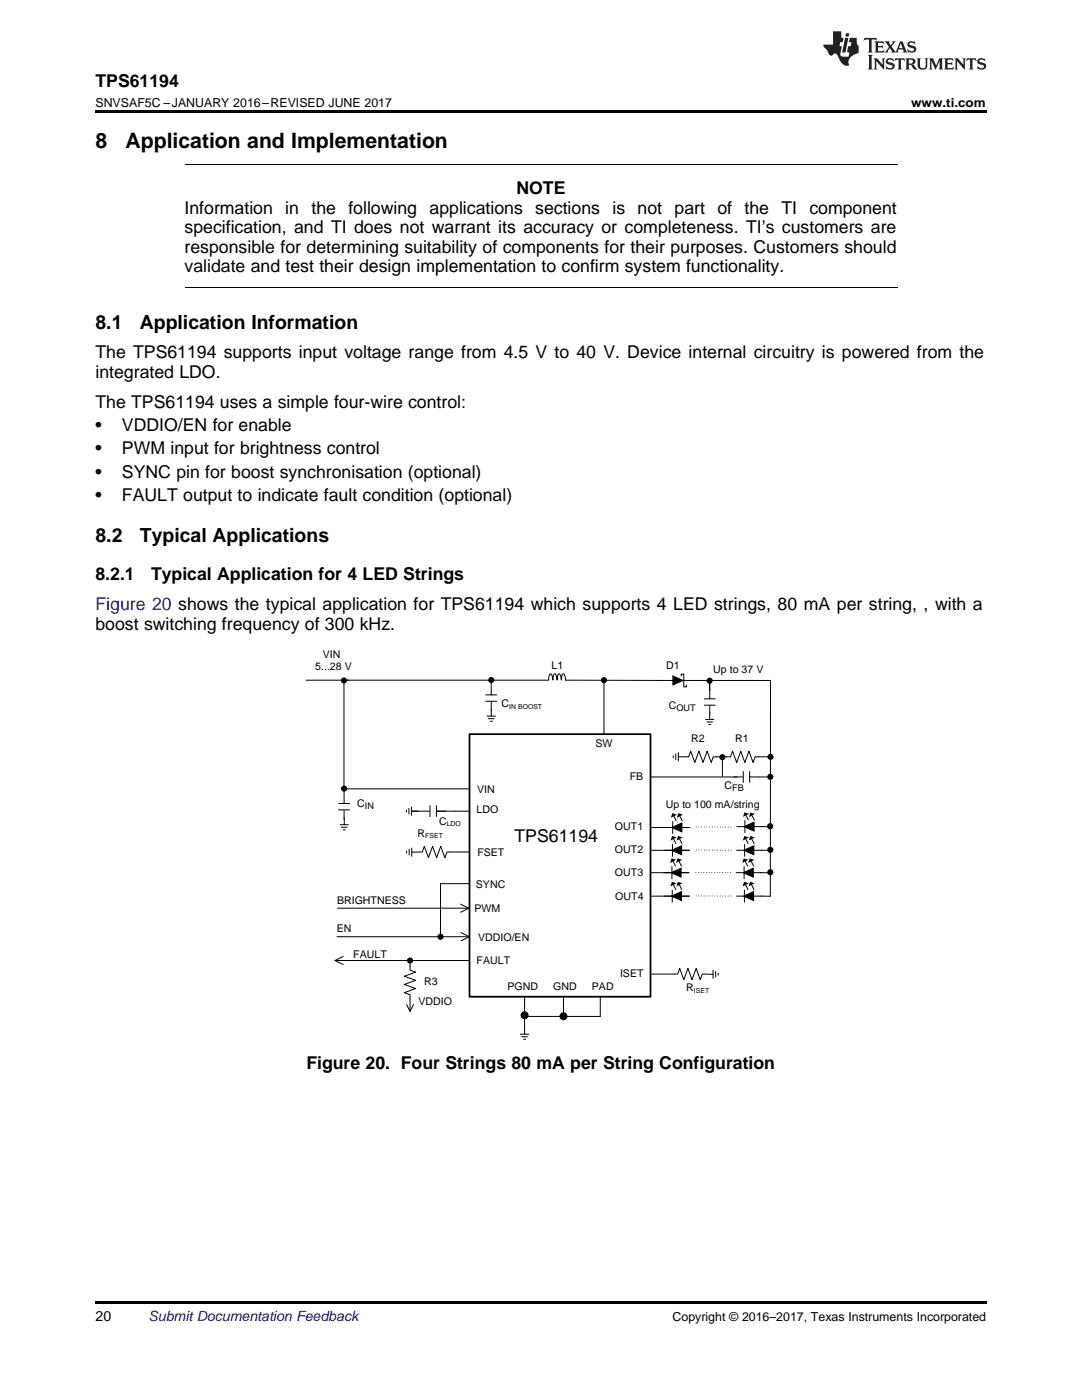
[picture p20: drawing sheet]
<svg xmlns="http://www.w3.org/2000/svg" width="216mm" height="279mm" viewBox="0 0 216 279" stroke-linecap="round" stroke-linejoin="round" font-family="sans-serif">
<defs><g id="words">
<g font-size="4.2">
<text x="19" y="29.6">8</text>
<text x="25" y="29.6">Application and Implementation</text>
</g>
<g font-size="3.9">
<text x="19" y="65.6">8.1</text>
<text x="27.9" y="65.6">Application Information</text>
<text x="19" y="108.1">8.2</text>
<text x="27.9" y="108.1">Typical Applications</text>
</g>
<g font-size="3.5">
<text x="19" y="17.3">TPS61194</text>
<text x="103" y="38.8">NOTE</text>
<text x="36.8" y="42.7">Information</text>
<text x="36.8" y="46.6">specification, and TI does not warrant its accuracy or completeness. TI’s customers are</text>
<text x="56.9" y="42.7">in the</text>
<text x="69.5" y="42.7">following applications</text>
<text x="106.8" y="42.7">sections</text>
<text x="122.2" y="42.7">is</text>
<text x="127.2" y="42.7">not</text>
<text x="134.6" y="42.7">part</text>
<text x="143.1" y="42.7">of</text>
<text x="148.5" y="42.7">the</text>
<text x="155.9" y="42.7">TI component</text>
<text x="36.8" y="50.4">responsible for determining suitability of components for their purposes. Customers should</text>
<text x="36.8" y="54.3">validate and test their design implementation to confirm system functionality.</text>
<text x="19" y="71.5">The TPS61194 supports input voltage range from 4.5 V to 40 V. Device internal circuitry is powered from the</text>
<text x="19" y="75.4">integrated LDO.</text>
<text x="19" y="81.4">The TPS61194 uses a simple four-wire control:</text>
<text x="19" y="86">•</text>
<text x="24.3" y="86">VDDIO/EN for enable</text>
<text x="19" y="90.7">•</text>
<text x="19" y="95.4">•</text>
<text x="24.3" y="90.7">PWM input for brightness control</text>
<text x="24.3" y="95.4">SYNC pin for boost synchronisation (optional)</text>
<text x="19" y="100">•</text>
<text x="24.3" y="100">FAULT output to indicate fault condition (optional)</text>
<text x="19" y="115.8">8.2.1</text>
<text x="30.1" y="115.8">Typical Application for 4 LED Strings</text>
<text x="19" y="125.7">boost switching frequency of 300 kHz.</text>
<text x="102.7" y="168.1">TPS61194</text>
<text x="61.1" y="213.3">Figure 20. Four Strings 80 mA per String Configuration</text>
</g>
<text font-size="3.5" fill="#00f" x="19" y="121.8">Figure 20 shows the typical application for TPS61194 which supports 4 LED strings, 80 mA per string, , with a</text>
<text font-size="2.8" x="19" y="263.6">20</text>
<text font-size="2.8" fill="#0000c8" x="29.6" y="263.6">Submit Documentation Feedback</text>
<g font-size="2.5">
<text x="19" y="21.4">SNVSAF5C –JANUARY 2016–REVISED JUNE 2017</text>
<text x="181.8" y="21.4">www.ti.com</text>
<text x="134.2" y="263.6">Copyright © 2016–2017, Texas Instruments Incorporated</text>
</g>
<g font-size="2.1">
<text x="64.4" y="131.3">VIN</text>
<text x="62.9" y="133.6">5...28 V</text>
<text x="110" y="133.5">L1</text>
<text x="132.9" y="133.6">D1</text>
<text x="142.3" y="134.3">Up to 37 V</text>
<text x="100.1" y="141.2">C</text>
<text x="133.5" y="141.4">C</text>
<text x="118.8" y="149.2">SW</text>
<text x="137.9" y="148.1">R2</text>
<text x="146.7" y="148.1">R1</text>
<text x="125.7" y="155.6">FB</text>
<text x="71.3" y="161.1">C</text>
<text x="95.2" y="158.3">VIN</text>
<text x="132.9" y="161.2">Up to 100 mA/string</text>
<text x="144.5" y="157.5">C</text>
<text x="83.3" y="167">R</text>
<text x="87.6" y="164.6">C</text>
<text x="95.1" y="162.3">LDO</text>
<text x="122.7" y="165.7">OUT1</text>
<text x="95.2" y="170.8">FSET</text>
<text x="122.7" y="170.3">OUT2</text>
<text x="95" y="177.2">SYNC</text>
<text x="122.7" y="174.9">OUT3</text>
<text x="122.8" y="179.6">OUT4</text>
<text x="67.3" y="180.4">BRIGHTNESS</text>
<text x="94.7" y="182">PWM</text>
<text x="67.2" y="186.1">EN</text>
<text x="70.5" y="191.1">FAULT</text>
<text x="95.4" y="187.9">VDDIO/EN</text>
<text x="84.6" y="196.6">R3</text>
<text x="95.1" y="192.3">FAULT</text>
<text x="101.3" y="197.5">PGND</text>
<text x="110.4" y="197.5">GND</text>
<text x="118.1" y="197.5">PAD</text>
<text x="123.7" y="195">ISET</text>
<text x="136.9" y="197.8">R</text>
<text x="83.5" y="200.7">VDDIO</text>
</g>
<g font-size="1.8">
<text x="135" y="141.8">OUT</text>
<text x="72.8" y="161.4">IN</text>
<text x="146.1" y="157.9">FB</text>
</g>
<g font-size="1.4">
<text x="101.6" y="141.5">IN BOOST</text>
<text x="84.9" y="167.3">FSET</text>
<text x="89.2" y="164.9">LDO</text>
<text x="138.5" y="198.1">ISET</text>
</g>
</g></defs>
<path d="M19 259.7h177.8v.5h-177.8z" fill="#000"/>
<path d="M93.7 146.5h36.1v52.4h-36.1z" fill-rule="evenodd" fill="#fff"/>
<path d="M93.7 146.5h36.1v52.4h-36.1z" fill="none" stroke="#000" stroke-width=".35"/>
<g fill="#000">
<path d="M134.3 134.9l2 .9-2 .9zM134 171.3l.9 .3-1.2 .6zM134.1 176l.9 .3-1.2 .6zM134.1 166.8l.9 .3-1.2 .6zM134.2 162.3l.9 .3-1.2 .6zM135.2 171.3l.9 .3-1.2 .6zM135.3 176l.9 .3-1.2 .6zM135.3 166.8l.9 .3-1.2 .6zM135.4 162.3l.9 .3-1.2 .6zM133.9 174.2l2-.9v1.7zM134 178.8l2-.8v1.7zM134 169.7l2-.9v1.8z"/>
<path d="M134.1 165.1l2-.8v1.7zM148.4 171.3l.9 .3-1.2 .6zM148.5 176l.9 .3-1.2 .6zM148.5 166.8l.9 .3-1.2 .7zM148.6 162.1l.9 .3-1.2 .6zM149.6 171.3l.9 .3-1.2 .6zM149.7 176l.9 .3-1.2 .6zM149.7 166.8l.9 .3-1.2 .7zM149.7 162.2l.9 .2-1.2 .7zM148.3 174.2l2-.9v1.7zM148.4 178.8l2-.8v1.7zM148.4 169.7l2-.9v1.8z"/>
<path d="M148.5 165l2-.9v1.8z"/>
<circle cx="68.6" cy="135.8" r=".61"/>
<circle cx="98" cy="135.7" r=".51"/>
<circle cx="120.5" cy="135.7" r=".51"/>
<circle cx="141.6" cy="135.8" r=".51"/>
<circle cx="68.7" cy="157.4" r=".51"/>
<circle cx="144.1" cy="151.1" r=".51"/>
<circle cx="153.7" cy="155" r=".51"/>
<circle cx="153.7" cy="151" r=".51"/>
<circle cx="153.7" cy="164.9" r=".51"/>
<circle cx="153.7" cy="169.6" r=".51"/>
<circle cx="153.7" cy="174.1" r=".51"/>
<circle cx="81.8" cy="191.7" r=".51"/>
<circle cx="87.9" cy="186.9" r=".51"/>
<circle cx="104.7" cy="202.6" r=".8"/>
<circle cx="112.4" cy="202.8" r=".8"/>
</g>
<g fill="none" stroke="#000" stroke-width=".2">
<path d="M36.8 32.8h142.3M36.8 57.4h142.3M61.1 135.7h48.4a1.39 1.39 0 0 1 .3-1.2 .72 .72 0 0 1 .5 .8v.4a1.37 1.37 0 0 1 .4-1.2 1.34 1.34 0 0 1 .5 1.2 1.37 1.37 0 0 1 .3-1.2 1.34 1.34 0 0 1 .5 1.2 1.37 1.37 0 0 1 .4-1.2 1.27 1.27 0 0 1 .4 1.2l41 .1M68.6 135.8v21.6h25.1M96.9 140h2.3M96.9 138.7h2.3M98 135.7v3M120.5 135.7v10.7M134.3 134.9l2 .9-2 .9zM135.9 135v-.5h.5v2.6h.5v-.5M140.5 139.5h2.3M141.6 135.8v2"/>
<path d="M141.6 135.8v3.7M153.7 135.9v43l-1.8-.1M68.7 157.4v3M97.1 142.9h1.8M97.4 143.4h1.3M97.8 143.9h.5M98 140.1v2.8M129.9 155.1h18.3M134.3 150.8v.5M134.8 150.4v1.3M135.4 150.1v1.8M135.4 151h1.4"/>
<path d="M136.7 151h.7l.4-1.1 .8 2.3 .9-2.3 .8 2.3 .8-2.3 .8 2.3 .4-1.2h3.5l.4-1.1 .8 2.3 .8-2.3 .8 2.3 .8-2.3 .9 2.3 .4-1.2h3M140.5 140.7h2.3M140.7 143.6h1.8M141 144.1h1.2M141.4 144.6h.5M141.6 140.9v2.6M144.1 151.1v3.8M148.3 153.9v2.3M149.6 155.1h3.6M149.6 153.9v2.3M67.5 161.6h2.3M67.5 160.4h2.3"/>
<path d="M67.8 164.6h1.8M68.1 165.1h1.2M68.4 165.6h.6M68.7 161.8v1.7M68.7 163.2v1.3M81.1 161.6v.5M81.1 169.8v.5M81.6 161.3v1.2M81.6 169.4v1.3M82.1 161v1.8M82.2 169.2v1.7M83.5 161.9h-1.3h3.5"/>
<path d="M85.8 160.7v2.3M87.1 161.9h6.7M87.1 160.7v2.3M93.5 170h-4.3l-.4 1.2-.9-2.3-.8 2.3-.8-2.3-.8 2.3-.8-2.3-.4 1.1-2.1 .1M93.7 176.4h-5.8v10.5M130 165.1h7M132.6 165.1h5.1M133.9 174.2l2-.9v1.7zM134 178.8l2-.8v1.7zM134 169.7l2-.9v1.8zM134.1 165.1l2-.8v1.7zM134.1 172.9v2.5"/>
<path d="M134.1 177.6v2.5M134.2 168.4v2.6M134.2 163.9v2.5M134.3 171.8l.5 1.1M134.3 176.5l.6 1.1M134.4 167.3l.5 1.1M134.4 162.8l.6 1.1M135.4 171.8l.6 1.1M135.5 176.5l.6 1.1M135.6 167.3l.5 1.1M135.6 162.8l.5 1.1M137.6 174.2h-7.7"/>
<path d="M137.7 178.8h-7.7M137.7 169.7h-7.7M146.8 174.2h5.2M146.9 178.8h5.2M146.9 169.7h5.2M147 165h6.7M148.3 174.2l2-.9v1.7zM148.4 178.8l2-.8v1.7zM148.4 169.7l2-.9v1.8zM148.5 165l2-.9v1.8zM148.5 172.9v2.5M148.5 177.6v2.5"/>
<path d="M148.6 168.4v2.6M148.6 163.7v2.5M148.7 171.8l.5 1.1M148.7 176.5l.6 1.1M148.8 167.3l.5 1.1M148.8 162.6l.6 1.1M149.8 171.8l.6 1.1M149.9 176.5l.6 1.1M150 167.3l.5 1.1M150 162.6l.6 1.1M151.8 174.2h1.8M151.9 169.7h1.8"/>
<path d="M66.9 191.7h26.8M67.2 186.9h26.4M67.3 181.3h26.2M68.5 190.9l-1.6 .8 1.6 .8M81.8 191.7v1.9l1.1 .4-2.2 .8 2.2 .8-2.2 .9 2.2 .8-2.2 .8 1.1 .4v3.3M91.9 180.4l1.6 .9-1.6 .8M92 186.1l1.6 .8-1.6 .9M104.7 198.9v7.4M112.4 199.1v3.7M119.8 199.1v3.8h-15.1M130 194.4h5.2l.4-1.1 .9 2.2 .8-2.2 .8 2.2 .8-2.2 .8 2.2 .4-1.1h.8M140.9 194.4h1.3"/>
<path d="M142.3 193.5v1.8M142.8 193.8v1.3M143.3 194.2v.5M81.1 200.5l.7 1.3 .7-1.3M103.8 206.4h1.8M104 206.9h1.3M104.4 207.4h.5"/>
<circle cx="98" cy="135.7" r=".51"/>
<circle cx="120.5" cy="135.7" r=".51"/>
<circle cx="141.6" cy="135.8" r=".51"/>
<circle cx="68.7" cy="157.4" r=".51"/>
<circle cx="144.1" cy="151.1" r=".51"/>
<circle cx="153.7" cy="155" r=".51"/>
<circle cx="153.7" cy="151" r=".51"/>
<circle cx="153.7" cy="164.9" r=".51"/>
<circle cx="153.7" cy="169.6" r=".51"/>
<circle cx="153.7" cy="174.1" r=".51"/>
<circle cx="81.8" cy="191.7" r=".51"/>
<circle cx="87.9" cy="186.9" r=".51"/>
</g>
<path d="M138.8 174.1h7.2M138.9 178.8h7.1M138.9 165h7.2M138.9 169.6h7.2" fill="none" stroke="#000" stroke-width=".2" stroke-dasharray="0 .5"/>
<path d="M19 22h177.8v.5h-177.8z" fill="#000"/>
<g fill="#231f20">
<path d="M172.5 7.6l-.1 .5 .4-.2h.6v.1v2.1l-.2 .4h.9l-.2-.4v-2.1l.1-.1h.5l.5 .2-.2-.5zM174.5 8.3l.2 .3v1.5l-.2 .4h1.8l.2-.6a1.04 1.04 0 0 1-1.3 .2v-.7h.6l.3 .2v-.6l-.3 .2h-.6v-.6l.8-.1 .4 .3-.2-.5zM176.5 8.3l.9 1.1-.9 1.1h.8l-.2-.2 .4-.7 .5 .7-.2 .2h1.5l-.2-.2 .2-.4h.9l.1 .4-.2 .2h1l-.3-.3-.7-1.9h-.5l-.9 2-.8-1 .9-1h-.8l.1 .3-.4 .5-.3-.6 .1-.2zM179.7 8.6l.4 1h-.7zM181.3 8.4a.63 .63 0 0 0-.2 .7 .63 .63 0 0 0 .6 .4l.6 .2 .1 .2a.75 .75 0 0 1-.7 .4 .75 .75 0 0 1-.6-.5l.1 .7 .1-.1a1.11 1.11 0 0 0 1.5-.6 1.13 1.13 0 0 0-1.2-.8l-.1-.4a1.04 1.04 0 0 1 1.2 .2l-.2-.5-.2 .1-.4-.2zM173.2 10.9l.2 .4v2.2l-.2 .4h1l-.3-.4v-2.2l.3-.4zM174.3 11.6l.3 .4v1.5l-.3 .4h.8l-.2-.4v-1.3l1.5 1.7v-1.9l.2-.4h-.7l.2 .4v.9l-1.1-1.3zM177 11.8a.62 .62 0 0 0-.2 .7 .62 .62 0 0 0 .6 .4l.6 .1 .1 .3a.76 .76 0 0 1-.7 .3 .76 .76 0 0 1-.7-.4l.2 .7 .1-.1a1.11 1.11 0 0 0 1.5-.6 1.13 1.13 0 0 0-1.2-.8l-.1-.4a1.04 1.04 0 0 1 1.2 .2l-.2-.6-.2 .1-.5-.1zM178.7 11.6l-.2 .6a.61 .61 0 0 1 .8-.3v1.6l-.2 .4h.9l-.2-.4v-1.6a.63 .63 0 0 1 .7 .3l-.1-.6zM180.6 11.6l.3 .4v1.5l-.3 .4h1l-.2-.2-.1-.8 .6 .2a.76 .76 0 0 0 1.2 .7l-1-1a.58 .58 0 0 0 .6-.5 .58 .58 0 0 0-.5-.6zM181.4 11.9h.1a.45 .45 0 0 1 .5 .1 .45 .45 0 0 1 .1 .5l-.8 .2zM182.9 11.6l.2 .2a2.17 2.17 0 0 0 .3 1.9 .99 .99 0 0 0 1.6-.6v-1.1l.2-.4h-.7l.2 .2a1.92 1.92 0 0 1-.2 1.8 .6 .6 0 0 1-.9-.5v-1.1l.2-.4zM185.4 11.6l.2 .4v1.5l-.2 .4h.7l-.2-.4v-1.4l.8 1.8 .8-1.8v1.4l-.2 .4h.9l-.2-.4v-1.5l.2-.4h-.8l-.6 1.5-.6-1.5zM188.4 11.6l.2 .4v1.5l-.2 .4h1.8l.1-.6a1.04 1.04 0 0 1-1.2 .1v-.6h.5l.4 .2v-.6l-.4 .2h-.5v-.7h.8l.3 .3-.1-.6zM190.5 11.6l.2 .4v1.5l-.2 .4h.7l-.2-.4v-1.3l1.5 1.7v-1.9l.2-.4h-.7l.2 .4v.9l-1.1-1.3zM192.9 11.6l-.1 .6a.61 .61 0 0 1 .7-.3l.1 1.6-.3 .4h1l-.3-.4 .1-1.6a.63 .63 0 0 1 .7 .3l-.1-.6zM195.2 11.8a.62 .62 0 0 0-.2 .7 .62 .62 0 0 0 .6 .4l.6 .1 .1 .3a.76 .76 0 0 1-.7 .3 .76 .76 0 0 1-.6-.4l.1 .7 .1-.1a1.11 1.11 0 0 0 1.6-.6 1.13 1.13 0 0 0-1.3-.8l-.1-.4a1.04 1.04 0 0 1 1.2 .2l-.1-.6-.2 .1-.5-.1z"/>
<path d="M166.2 6.3v2.6h-1.9v.4l.8 .9a.91 .91 0 0 0 1 .8 .56 .56 0 0 1 .5-.3 .56 .56 0 0 1 .5 .3l.4 .8a1.53 1.53 0 0 0 1.9 1.2 1.54 1.54 0 0 1 1-2.1l.9-.3v-1.4a1.52 1.52 0 0 1-.4-1.6h-1.3l-.2 .8h.5l-.2 .8h-.5l-.1 1v.2l.4 .1-.2 .8a1.93 1.93 0 0 1-1.6-.3l.3-1.8h-.5l.2-.8h.4l.2-.8h-.4v-1.3zM168.6 7.6l-.6 2.9h.7l.6-2.9zM168.8 6.6l-.1 .7h.6l.2-.7z"/>
</g>
<use href="#words"/>
</svg>
